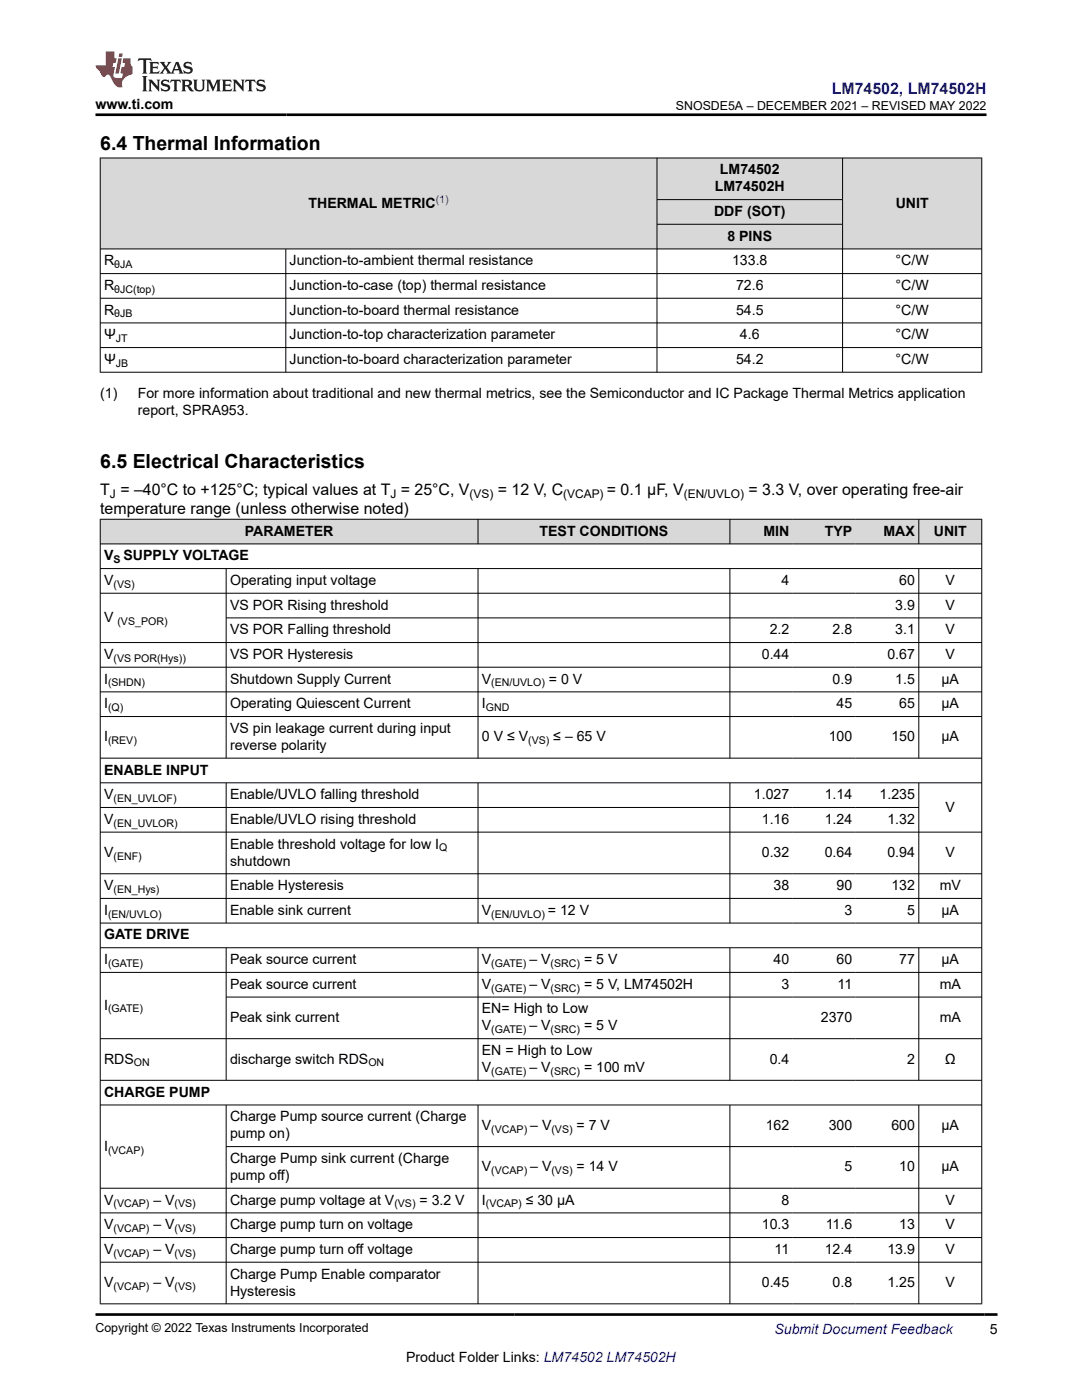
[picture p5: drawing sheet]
<svg xmlns="http://www.w3.org/2000/svg" width="216mm" height="279mm" viewBox="0 0 216 279" stroke-linecap="round" stroke-linejoin="round" font-family="sans-serif">
<defs><g id="words">
<g font-size="3.9">
<text x="20" y="29.9">6.4 Thermal Information</text>
<text x="20" y="93.3">6.5 Electrical Characteristics</text>
</g>
<text font-size="3.2" fill="#00f" x="166" y="18.7">LM74502, LM74502H</text>
<g font-size="3.2">
<text x="20" y="98.8">T = –40°C to +125°C; typical values at T = 25°C, V</text>
<text x="99.3" y="98.8">= 12 V, C</text>
<text x="121.1" y="98.8">= 0.1 µF, V</text>
<text x="149.4" y="98.8">= 3.3 V, over operating free-air</text>
<text x="20" y="102.6">temperature range (unless otherwise noted)</text>
</g>
<g font-size="2.8">
<text x="19" y="21.8">www.ti.com</text>
<text x="143.7" y="34.8">LM74502</text>
<text x="61.6" y="41.4">THERMAL METRIC</text>
<text x="142.6" y="38.2">LM74502H</text>
<text x="178.7" y="41.4">UNIT</text>
<text x="142.5" y="43.1">DDF (SOT)</text>
<text x="20.8" y="53">R</text>
<text x="57.8" y="53">Junction-to-ambient thermal resistance</text>
<text x="145.1" y="48">8 PINS</text>
<text x="146.1" y="53">133.8</text>
<text x="178.7" y="53">°C/W</text>
<text x="20.8" y="57.9">R</text>
<text x="57.8" y="57.9">Junction-to-case (top) thermal resistance</text>
<text x="146.9" y="57.9">72.6</text>
<text x="178.7" y="57.9">°C/W</text>
<text x="20.8" y="62.8">R</text>
<text x="57.8" y="62.8">Junction-to-board thermal resistance</text>
<text x="146.9" y="62.8">54.5</text>
<text x="178.7" y="62.8">°C/W</text>
<text x="20.8" y="67.7">Ψ</text>
<text x="57.8" y="67.7">Junction-to-top characterization parameter</text>
<text x="147.6" y="67.7">4.6</text>
<text x="178.7" y="67.7">°C/W</text>
<text x="20.8" y="72.6">Ψ</text>
<text x="57.8" y="72.6">Junction-to-board characterization parameter</text>
<text x="146.9" y="72.6">54.2</text>
<text x="178.7" y="72.6">°C/W</text>
<text x="20" y="79.4">(1)</text>
<text x="27.5" y="79.4">For more information about traditional and new thermal metrics, see the Semiconductor and IC Package Thermal Metrics application</text>
<text x="27.5" y="82.8">report, SPRA953.</text>
<text x="48.9" y="106.9">PARAMETER</text>
<text x="107.7" y="106.9">TEST CONDITIONS</text>
<text x="152.3" y="106.9">MIN</text>
<text x="164.6" y="106.9">TYP</text>
<text x="176.3" y="106.9">MAX</text>
<text x="186.3" y="106.9">UNIT</text>
<text x="20.8" y="111.8">V</text>
<text x="24.6" y="111.8">SUPPLY VOLTAGE</text>
<text x="20.8" y="116.7">V</text>
<text x="45.9" y="116.7">Operating input voltage</text>
<text x="155.9" y="116.7">4</text>
<text x="179.4" y="116.7">60</text>
<text x="188.7" y="116.7">V</text>
<text x="20.8" y="124.1">V</text>
<text x="45.9" y="121.7">VS POR Rising threshold</text>
<text x="178.6" y="121.7">3.9</text>
<text x="188.7" y="121.7">V</text>
<text x="20.8" y="131.5">V</text>
<text x="45.9" y="126.6">VS POR Falling threshold</text>
<text x="45.9" y="131.5">VS POR Hysteresis</text>
<text x="152" y="131.5">0.44</text>
<text x="153.6" y="126.6">2.2</text>
<text x="166.1" y="126.6">2.8</text>
<text x="177.1" y="131.5">0.67</text>
<text x="178.6" y="126.6">3.1</text>
<text x="188.7" y="126.6">V</text>
<text x="188.7" y="131.5">V</text>
<text x="20.8" y="136.4">I</text>
<text x="45.9" y="136.4">Shutdown Supply Current</text>
<text x="96.2" y="136.4">V</text>
<text x="109.5" y="136.4">= 0 V</text>
<text x="166.1" y="136.4">0.9</text>
<text x="178.6" y="136.4">1.5</text>
<text x="187.9" y="136.4">µA</text>
<text x="20.8" y="141.4">I</text>
<text x="45.9" y="141.4">Operating Quiescent Current</text>
<text x="96.2" y="141.4">I</text>
<text x="166.9" y="141.4">45</text>
<text x="179.4" y="141.4">65</text>
<text x="187.9" y="141.4">µA</text>
<text x="20.8" y="148">I</text>
<text x="45.9" y="146.3">VS pin leakage current during input</text>
<text x="45.9" y="149.7">reverse polarity</text>
<text x="96.2" y="148">0 V ≤ V</text>
<text x="110.4" y="148">≤ – 65 V</text>
<text x="165.4" y="148">100</text>
<text x="177.9" y="148">150</text>
<text x="187.9" y="148">µA</text>
<text x="20.8" y="154.6">ENABLE INPUT</text>
<text x="20.8" y="159.5">V</text>
<text x="45.9" y="159.5">Enable/UVLO falling threshold</text>
<text x="150.4" y="159.5">1.027</text>
<text x="164.6" y="159.5">1.14</text>
<text x="175.5" y="159.5">1.235</text>
<text x="188.7" y="162">V</text>
<text x="20.8" y="164.4">V</text>
<text x="45.9" y="164.4">Enable/UVLO rising threshold</text>
<text x="152" y="164.4">1.16</text>
<text x="164.6" y="164.4">1.24</text>
<text x="177.1" y="164.4">1.32</text>
<text x="20.8" y="171">V</text>
<text x="45.9" y="172.7">shutdown</text>
<text x="45.9" y="169.3">Enable threshold voltage for low I</text>
<text x="152" y="171">0.32</text>
<text x="164.6" y="171">0.64</text>
<text x="177.1" y="171">0.94</text>
<text x="188.7" y="171">V</text>
<text x="20.8" y="177.7">V</text>
<text x="45.9" y="177.7">Enable Hysteresis</text>
<text x="154.4" y="177.7">38</text>
<text x="166.9" y="177.7">90</text>
<text x="177.9" y="177.7">132</text>
<text x="187.5" y="177.7">mV</text>
<text x="20.8" y="182.6">I</text>
<text x="45.9" y="182.6">Enable sink current</text>
<text x="96.2" y="182.6">V</text>
<text x="109.3" y="182.6">= 12 V</text>
<text x="168.5" y="182.6">3</text>
<text x="181" y="182.6">5</text>
<text x="187.9" y="182.6">µA</text>
<text x="20.8" y="187.5">GATE DRIVE</text>
<text x="20.8" y="192.4">I</text>
<text x="45.9" y="192.4">Peak source current</text>
<text x="45.9" y="197.3">Peak source current</text>
<text x="96.2" y="192.4">V</text>
<text x="96.2" y="197.3">V</text>
<text x="105.6" y="192.4">– V</text>
<text x="105.6" y="197.3">– V</text>
<text x="116.5" y="192.4">= 5 V</text>
<text x="116.5" y="197.3">= 5 V, LM74502H</text>
<text x="154.4" y="192.4">40</text>
<text x="155.9" y="197.3">3</text>
<text x="166.9" y="192.4">60</text>
<text x="167.1" y="197.3">11</text>
<text x="179.4" y="192.4">77</text>
<text x="187.5" y="197.3">mA</text>
<text x="187.9" y="192.4">µA</text>
<text x="20.8" y="201.5">I</text>
<text x="45.9" y="204">Peak sink current</text>
<text x="96.2" y="202.3">EN= High to Low</text>
<text x="163.8" y="204">2370</text>
<text x="187.5" y="204">mA</text>
<text x="96.2" y="205.6">V</text>
<text x="105.6" y="205.6">– V</text>
<text x="116.5" y="205.6">= 5 V</text>
<text x="20.8" y="212.3">RDS</text>
<text x="45.9" y="212.3">discharge switch RDS</text>
<text x="96.2" y="210.6">EN = High to Low</text>
<text x="96.2" y="214">V</text>
<text x="105.6" y="214">– V</text>
<text x="116.5" y="214">= 100 mV</text>
<text x="153.6" y="212.3">0.4</text>
<text x="181" y="212.3">2</text>
<text x="188.5" y="212.3">Ω</text>
<text x="20.8" y="218.9">CHARGE PUMP</text>
<text x="45.9" y="223.8">Charge Pump source current (Charge</text>
<text x="45.9" y="227.2">pump on)</text>
<text x="96.2" y="225.5">V</text>
<text x="105.8" y="225.5">– V</text>
<text x="115.1" y="225.5">= 7 V</text>
<text x="152.8" y="225.5">162</text>
<text x="165.4" y="225.5">300</text>
<text x="177.9" y="225.5">600</text>
<text x="187.9" y="225.5">µA</text>
<text x="20.8" y="229.6">I</text>
<text x="45.9" y="232.1">Charge Pump sink current (Charge</text>
<text x="96.2" y="233.8">V</text>
<text x="105.8" y="233.8">– V</text>
<text x="115.1" y="233.8">= 14 V</text>
<text x="168.5" y="233.8">5</text>
<text x="179.4" y="233.8">10</text>
<text x="187.9" y="233.8">µA</text>
<text x="45.9" y="235.5">pump off)</text>
<text x="20.8" y="240.4">V</text>
<text x="20.8" y="245.3">V</text>
<text x="30.6" y="240.4">– V</text>
<text x="30.6" y="245.3">– V</text>
<text x="45.9" y="240.4">Charge pump voltage at V</text>
<text x="45.9" y="245.3">Charge pump turn on voltage</text>
<text x="83.7" y="240.4">= 3.2 V</text>
<text x="96.2" y="240.4">I</text>
<text x="104.9" y="240.4">≤ 30 µA</text>
<text x="152" y="245.3">10.3</text>
<text x="155.9" y="240.4">8</text>
<text x="164.8" y="245.3">11.6</text>
<text x="179.4" y="245.3">13</text>
<text x="188.7" y="240.4">V</text>
<text x="188.7" y="245.3">V</text>
<text x="20.8" y="250.3">V</text>
<text x="30.6" y="250.3">– V</text>
<text x="45.9" y="250.3">Charge pump turn off voltage</text>
<text x="154.6" y="250.3">11</text>
<text x="164.6" y="250.3">12.4</text>
<text x="177.1" y="250.3">13.9</text>
<text x="188.7" y="250.3">V</text>
<text x="20.8" y="256.9">V</text>
<text x="30.6" y="256.9">– V</text>
<text x="45.9" y="255.2">Charge Pump Enable comparator</text>
<text x="152" y="256.9">0.45</text>
<text x="166.1" y="256.9">0.8</text>
<text x="177.1" y="256.9">1.25</text>
<text x="188.7" y="256.9">V</text>
<text x="45.9" y="258.6">Hysteresis</text>
<text x="197.5" y="266.1">5</text>
<text x="81" y="271.7">Product Folder Links: LM74502 LM74502H</text>
</g>
<text font-size="2.8" fill="#00f" x="154.5" y="266.2">Submit Document Feedback</text>
<g font-size="2.5">
<text x="134.9" y="21.9">SNOSDE5A – DECEMBER 2021 – REVISED MAY 2022</text>
<text x="19" y="265.9">Copyright © 2022 Texas Instruments Incorporated</text>
</g>
<g font-size="2.4">
<text x="21.9" y="99.4">J</text>
<text x="77.9" y="99.4">J</text>
<text x="93.7" y="99.4">(VS)</text>
<text x="112.4" y="99.4">(VCAP)</text>
<text x="136.4" y="99.4">(EN/UVLO)</text>
</g>
<text font-size="2.1" fill="#00f" x="87" y="40.5">(1)</text>
<g font-size="2.1">
<text x="22.8" y="53.5">θJA</text>
<text x="22.8" y="58.4">θJC(top)</text>
<text x="22.8" y="63.4">θJB</text>
<text x="23.1" y="68.3">JT</text>
<text x="23.1" y="73.2">JB</text>
<text x="22.6" y="112.4">S</text>
<text x="22.6" y="117.3">(VS)</text>
<text x="23.4" y="124.7">(VS_POR)</text>
<text x="21.6" y="137">(SHDN)</text>
<text x="22.6" y="132.1">(VS POR(Hys))</text>
<text x="98" y="137">(EN/UVLO)</text>
<text x="21.6" y="141.9">(Q)</text>
<text x="96.9" y="141.9">GND</text>
<text x="21.6" y="148.5">(REV)</text>
<text x="105.4" y="148.5">(VS)</text>
<text x="22.6" y="160.1">(EN_UVLOF)</text>
<text x="22.6" y="165">(EN_UVLOR)</text>
<text x="22.6" y="171.6">(ENF)</text>
<text x="87.6" y="169.9">Q</text>
<text x="22.6" y="178.2">(EN_Hys)</text>
<text x="21.6" y="183.1">(EN/UVLO)</text>
<text x="98" y="183.1">(EN/UVLO)</text>
<text x="21.6" y="193">(GATE)</text>
<text x="98" y="193">(GATE)</text>
<text x="98" y="197.9">(GATE)</text>
<text x="109.9" y="193">(SRC)</text>
<text x="109.9" y="197.9">(SRC)</text>
<text x="21.6" y="202.1">(GATE)</text>
<text x="98" y="206.2">(GATE)</text>
<text x="109.9" y="206.2">(SRC)</text>
<text x="26.7" y="212.8">ON</text>
<text x="73.5" y="212.8">ON</text>
<text x="98" y="214.5">(GATE)</text>
<text x="109.9" y="214.5">(SRC)</text>
<text x="98" y="226.1">(VCAP)</text>
<text x="110" y="226.1">(VS)</text>
<text x="21.6" y="230.2">(VCAP)</text>
<text x="98" y="234.4">(VCAP)</text>
<text x="110" y="234.4">(VS)</text>
<text x="22.6" y="241">(VCAP)</text>
<text x="22.6" y="245.9">(VCAP)</text>
<text x="34.8" y="241">(VS)</text>
<text x="34.8" y="245.9">(VS)</text>
<text x="78.7" y="241">(VS)</text>
<text x="96.9" y="241">(VCAP)</text>
<text x="22.6" y="250.8">(VCAP)</text>
<text x="34.8" y="250.8">(VS)</text>
<text x="22.6" y="257.4">(VCAP)</text>
<text x="34.8" y="257.4">(VS)</text>
</g>
</g></defs>
<g fill="#d8d8d8">
<path d="M20 31.5h175.9v8.3h-175.9z" fill-rule="evenodd"/>
<path d="M20.1 31.6h110.9v18h-110.9z" fill-rule="evenodd"/>
<path d="M131.2 31.6h36.9v8.2h-36.9z" fill-rule="evenodd"/>
<path d="M168.2 31.6h27.6v18h-27.6z" fill-rule="evenodd"/>
<path d="M131.2 39.9h36.9v4.8h-36.9z" fill-rule="evenodd"/>
<path d="M131.2 44.8h36.9v4.8h-36.9z" fill-rule="evenodd"/>
</g>
<g fill="none" stroke="#000" stroke-width=".2">
<path d="M19.9 31.5h176.1M20 31.5v42.8M131.1 31.5v42.8M131.1 39.8h37.1M168.1 31.5v42.8M195.9 31.5v42.8M19.9 49.7h176.1M19.9 54.6h176.1M19.9 59.5h176.1M57 49.7v24.6M131.1 44.8h37.1M19.9 64.4h176.1"/>
<path d="M19.9 69.4h176.1M19.9 74.3h176.1"/>
</g>
<g fill="#d8d8d8">
<path d="M20 103.6h175.9v4.9h-175.9z" fill-rule="evenodd"/>
<path d="M20.1 103.7h75.2v4.8h-75.2z" fill-rule="evenodd"/>
<path d="M95.4 103.7h50.2v4.8h-50.2z" fill-rule="evenodd"/>
<path d="M145.7 103.7h12.5v4.8h-12.5z" fill-rule="evenodd"/>
<path d="M158.2 103.7h12.6v4.8h-12.6z" fill-rule="evenodd"/>
<path d="M170.8 103.7h12.5v4.8h-12.5z" fill-rule="evenodd"/>
<path d="M183.4 103.7h12.4v4.8h-12.4z" fill-rule="evenodd"/>
</g>
<g fill="none" stroke="#000" stroke-width=".2">
<path d="M19.9 103.6h176.1M19.9 108.5h176.1M19.9 113.5h176.1M19.9 118.4h176.1M20 103.6v156.7M45.1 113.5v37.9M95.4 103.6v5M95.4 113.5v37.9M145.6 103.6v5M145.6 113.5v37.9M183.3 103.6v5M183.3 113.5v37.9"/>
<path d="M195.9 103.6v156.7M19.9 133.2h176.1M19.9 138.1h176.1M45.1 123.3h150.9M196 128.2h-176.1M19.9 143h176.1M19.9 151.3h176.1M19.9 156.2h176.1M45.1 156.2v28.1M95.4 156.2v28.1M145.6 156.2v28.1M183.3 156.2v28.1"/>
<path d="M19.9 161.1h163.5M19.9 166.1h176.1M19.9 174.4h176.1M19.9 179.3h176.1M19.9 184.2h176.1M19.9 189.1h176.1M19.9 194.1h176.1M45.1 189.1v26.6M45.1 199h150.9M95.4 189.1v26.6M145.6 189.1v26.6M183.3 189.1v26.6"/>
<path d="M19.9 215.6h176.1M196 207.3h-176.1M19.9 220.5h176.1M45.1 220.5v39.8M45.1 228.8h150.9M95.4 220.5v39.8M145.6 220.5v39.8M183.3 220.5v39.8M196 237.1h-176.1M19.9 242.1h176.1M19.9 247h176.1M19.9 251.9h176.1"/>
<path d="M19.9 260.2h176.1"/>
</g>
<path d="M27.7 11.6l-.2 .6 .5-.2h.6v.1v2.2l-.2 .4h1l-.2-.4v-2.2v-.1h.5l.5 .2-.1-.6zM29.8 12.4l.2 .3v1.6l-.2 .4h1.9l.1-.6a1.08 1.08 0 0 1-1.3 .2v-.7h.6l.4 .2v-.7l-.4 .2h-.6v-.5l.2-.2a1 1 0 0 1 1 .3l-.1-.5zM31.8 12.4l1 1.1-1 1.2h.9l-.2-.2 .4-.8 .5 .8-.2 .2h1.6l-.2-.2 .1-.5h1l.1 .5-.1 .2h.9l-.2-.4-.8-1.9h-.5l-1 2.1-.8-1.1 .9-1h-.8l.2 .2-.5 .6-.3-.6 .1-.2zM35.2 12.8l.4 1h-.8zM36.8 12.5a.65 .65 0 0 0-.2 .7 .65 .65 0 0 0 .6 .5l.7 .1 .1 .3a.79 .79 0 0 1-.7 .4 .79 .79 0 0 1-.7-.5l.1 .7 .2-.1a.93 .93 0 0 0 1.1 0 .93 .93 0 0 0 .4-.9 1.46 1.46 0 0 0-1.2-.6l-.1-.3a1.09 1.09 0 0 1 1.2 .2l-.2-.6-.1 .1-.6-.2zM28.4 15.2l.2 .4v2.2l-.2 .4h1l-.2-.4v-2.2l.2-.4zM29.6 15.9l.2 .4v1.5l-.2 .4h.8l-.3-.4v-1.3l1.7 1.8v-2l.2-.4h-.8l.2 .2 .1 1.1-1.2-1.3zM32.3 16a.65 .65 0 0 0-.2 .8 .65 .65 0 0 0 .7 .4l.6 .2 .1 .2a.79 .79 0 0 1-.7 .4 .79 .79 0 0 1-.7-.5l.1 .7 .2-.1a.93 .93 0 0 0 1.1 .1 .93 .93 0 0 0 .4-1 1.46 1.46 0 0 0-1.2-.5l-.1-.4a1.09 1.09 0 0 1 1.2 .2l-.2-.6-.1 .1-.6-.1zM34.1 15.9l-.1 .6a.63 .63 0 0 1 .7-.3l.1 1.6-.3 .4h1l-.2-.4v-1.6a.66 .66 0 0 1 .8 .3l-.1-.6zM36.2 15.9l.2 .4v1.5l-.2 .4h.9l-.2-.2v-.7h.5l.1 .2a.79 .79 0 0 0 1.2 .6l-1-.9a.61 .61 0 0 0 .6-.6 .61 .61 0 0 0-.5-.7zM36.9 16.2h.2a.47 .47 0 0 1 .5 .1 .47 .47 0 0 1 .1 .5l-.2 .1-.6 .1zM38.5 15.9l.2 .2a2.27 2.27 0 0 0 .4 2 1.04 1.04 0 0 0 1.7-.7v-1.3l.2-.2h-.8l.2 .4v1.1a.6 .6 0 0 1-.6 .6 .6 .6 0 0 1-.6-.6v-1.1l.3-.4zM41.1 15.9l.2 .4v1.5l-.2 .4h.7l-.2-.4v-1.4l.9 1.9 .8-1.9v1.4l-.2 .4h1l-.3-.4v-1.5l.3-.4h-.8l-.7 1.5-.7-1.5zM44.3 15.9l.2 .4v1.5l-.2 .4h1.9l.1-.6a1.09 1.09 0 0 1-1.3 .2v-.7h.6l.4 .2v-.6l-.4 .2h-.6v-.6l.2-.1a1.01 1.01 0 0 1 1 .3l-.1-.6zM46.4 15.9l.3 .4v1.5l-.3 .4h.8l-.2-.4v-1.3l1.6 1.8v-2l.2-.4h-.7l.2 .2v1.1l-1.2-1.3zM49 15.9l-.1 .6a.63 .63 0 0 1 .8-.3v1.6l-.3 .4h1l-.2-.4v-1.6a.66 .66 0 0 1 .8 .3l-.1-.6zM51.4 16a.65 .65 0 0 0-.2 .8 .65 .65 0 0 0 .6 .4l.6 .2 .2 .2a.79 .79 0 0 1-.8 .4 .79 .79 0 0 1-.6-.5l.1 .7 .2-.1a.93 .93 0 0 0 1 .1 .93 .93 0 0 0 .5-1 1.46 1.46 0 0 0-1.3-.5l-.1-.4a1.09 1.09 0 0 1 1.3 .2l-.2-.6-.2 .1-.5-.1z" fill="#231f20"/>
<path d="M21.1 10.3v2.7h-2.1l.1 .4 .9 1a.95 .95 0 0 0 .9 .9 .59 .59 0 0 1 .6-.4 .59 .59 0 0 1 .5 .3l.4 .8a1.59 1.59 0 0 0 2.1 1.4 1.61 1.61 0 0 1 1-2.3l1-.3-.1-1.5a1.59 1.59 0 0 1-.4-1.7h-1.4l-.2 .9h.5l-.1 .9h-.5l-.2 .9v.3l.4 .1-.2 .9h-.6a.73 .73 0 0 1-1.1-.7l.3-1.5h-.5l.2-.9h.5l.2-.9h-.5v-1.3zM23.6 11.6l-.6 3.1h.7l.6-3.1zM23.8 10.7l-.1 .6h.7l.1-.6z" fill="#ed1c24"/>
<path d="M19 22.9h177.8M19.1 262.3h179.9" fill="none" stroke="#000" stroke-width=".53"/>
<use href="#words"/>
</svg>
